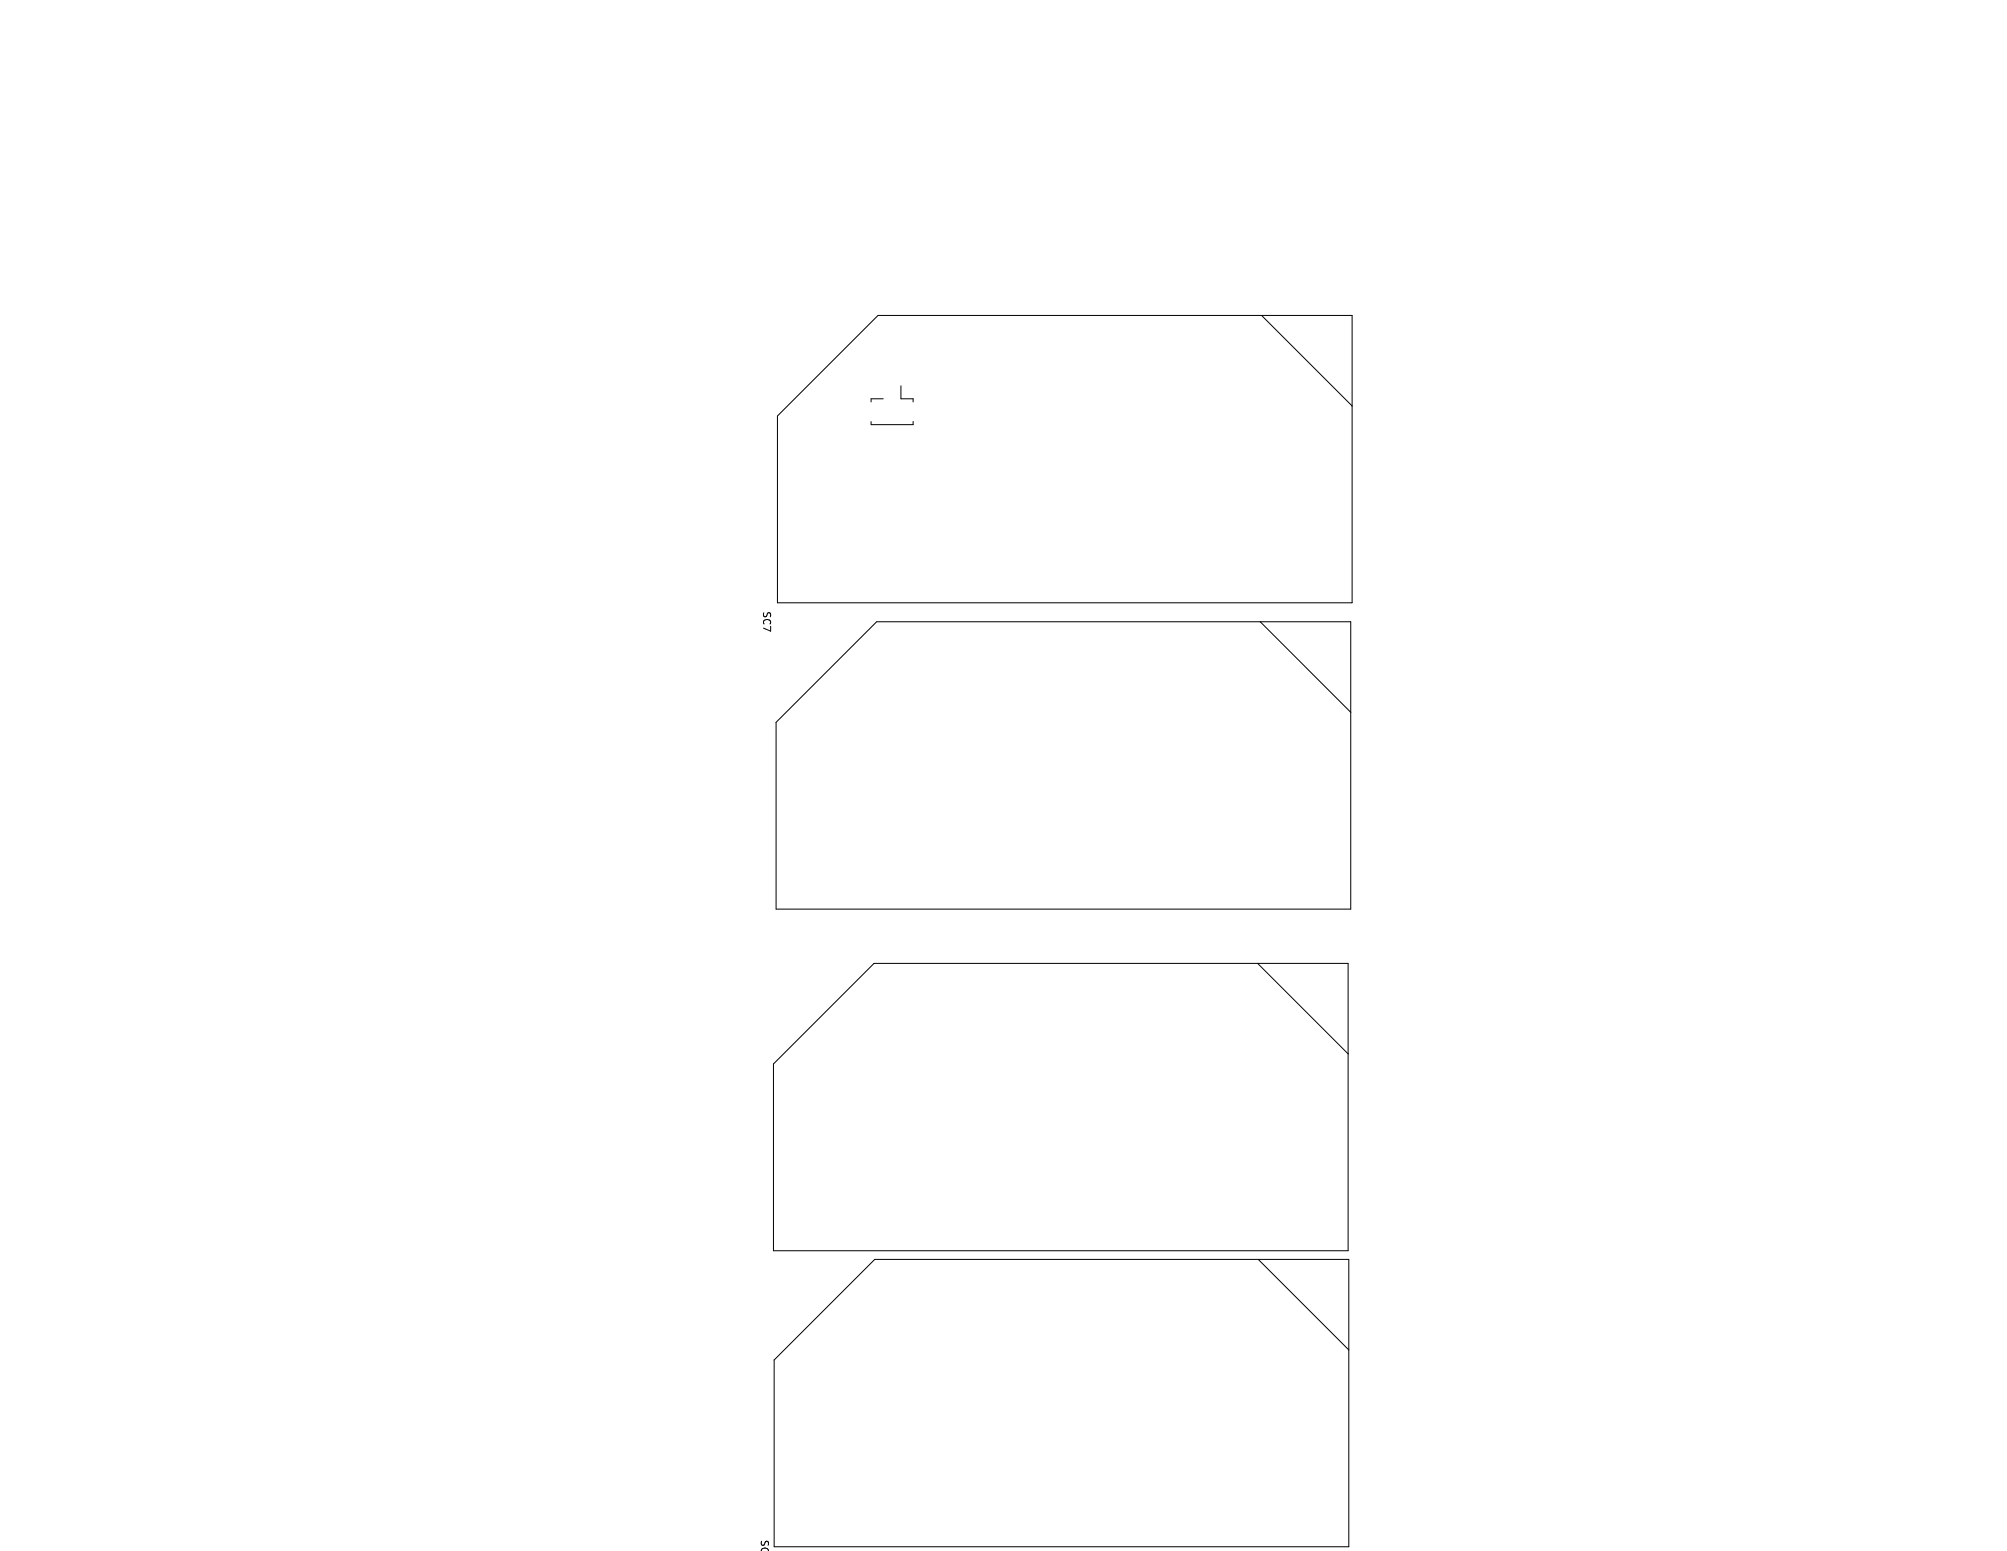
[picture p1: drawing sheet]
<svg xmlns="http://www.w3.org/2000/svg" width="279mm" height="216mm" viewBox="0 0 279 216" stroke-linecap="round" stroke-linejoin="round" font-family="sans-serif">
<defs><g id="words">
<g font-size="1.4">
<text x="106.1" y="85" transform="rotate(90 106.1 85)">SC7</text>
<text x="105.8" y="214.3" transform="rotate(90 105.8 214.3)">SC1</text>
</g>
</g></defs>
<path d="M121.3 58.7v.4h5.8v-.4M122.2 43.9h66v40h-80v-26zM123 55.5h-1.7v.5M125.4 53.7v1.8h1.7v.5M175.6 43.9l12.6 12.6M122 86.6h66v40h-80v-26.1zM175.4 86.6l12.6 12.6M175.1 134.1l12.6 12.6M107.7 148.1l14-14h66v40h-80zM175.2 175.3l12.6 12.6M107.8 189.3l14-14h66v40h-80z" fill="none" stroke="#000" stroke-width=".14"/>
<use href="#words"/>
</svg>
